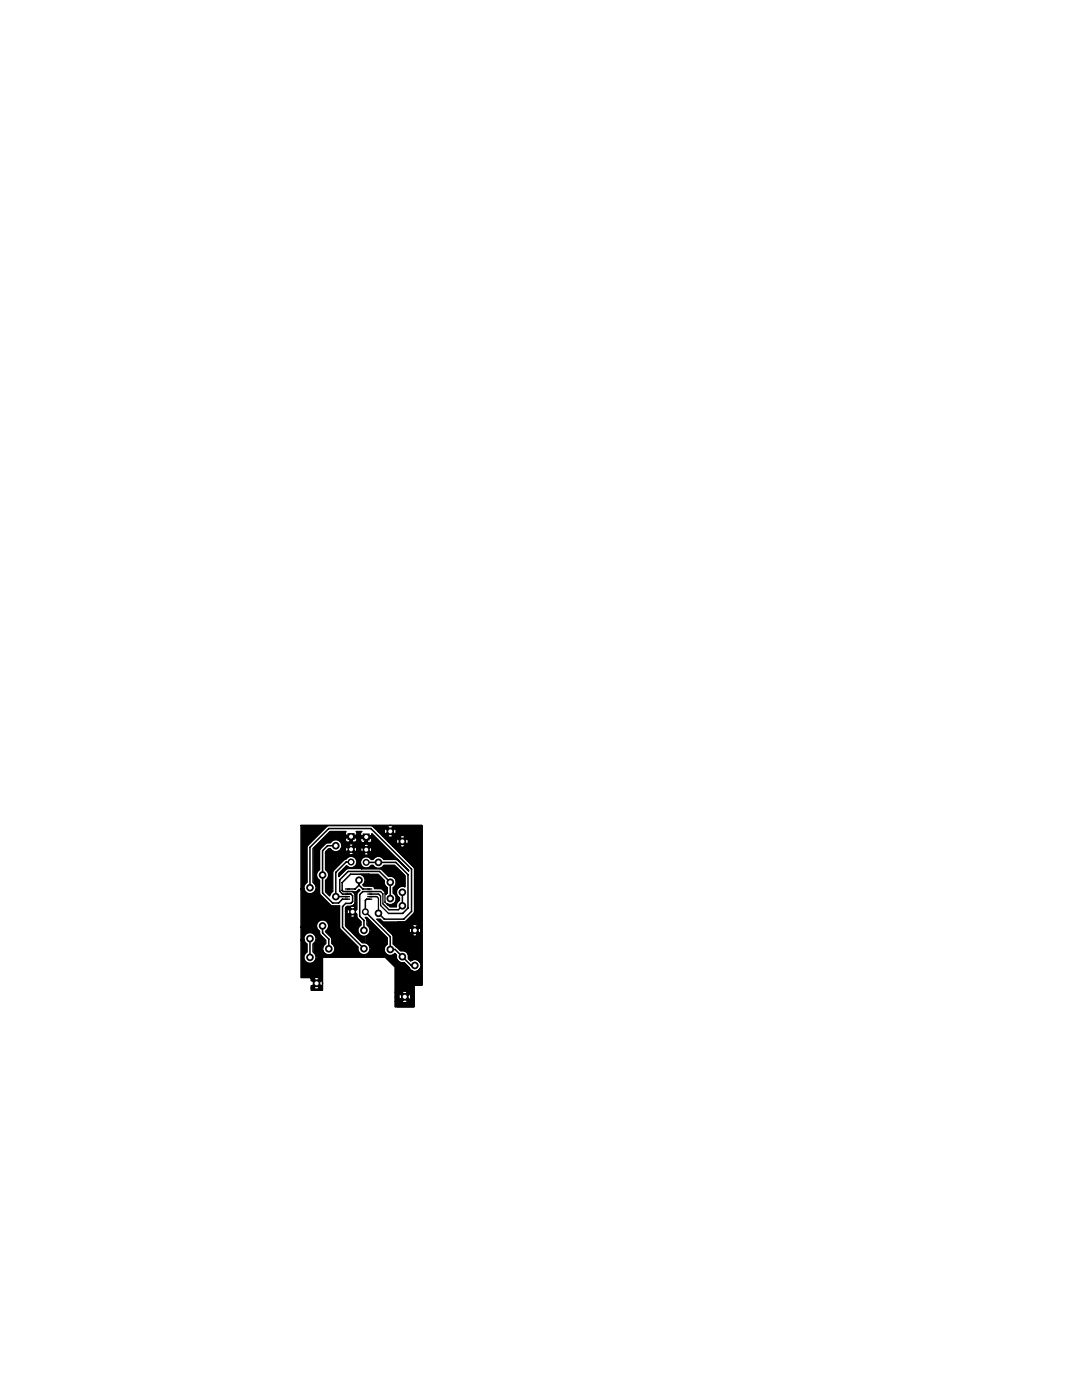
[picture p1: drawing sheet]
<svg xmlns="http://www.w3.org/2000/svg" width="216mm" height="279mm" viewBox="0 0 216 279" stroke-linecap="round" stroke-linejoin="round" font-family="sans-serif">
<path d="M69.3 177.3v.3M69.3 177.8v.3M69.3 178.3v.3M69.3 178.8v.3M69.3 179.3v.3M73.8 177.3v.3M73.8 177.8v.3M73.8 178.3v.3M73.8 178.8v.3M73.8 179.3v.3" fill="none" stroke="#000" stroke-width="1" stroke-linecap="butt"/>
<g fill="#000">
<circle cx="61.9" cy="177.2" r=".76"/>
<circle cx="64.4" cy="174.6" r=".76"/>
<circle cx="67" cy="168.8" r=".76"/>
<circle cx="67" cy="178.9" r=".76"/>
<circle cx="70.1" cy="169.5" r=".7"/>
<circle cx="70.1" cy="172" r=".7"/>
<circle cx="71.6" cy="175.7" r=".76"/>
<circle cx="73.1" cy="172.1" r=".7"/>
<circle cx="73.1" cy="169.6" r=".7"/>
<circle cx="75.5" cy="172.1" r=".76"/>
<circle cx="77.9" cy="176.1" r=".76"/>
<circle cx="77.9" cy="179.3" r=".76"/>
<circle cx="77.9" cy="165.9" r=".76"/>
<circle cx="80.3" cy="167.9" r=".76"/>
<circle cx="80.3" cy="178.1" r=".76"/>
<circle cx="61.9" cy="187.3" r=".76"/>
<circle cx="61.9" cy="191.1" r=".76"/>
<circle cx="63.2" cy="196.2" r=".76"/>
<circle cx="64.4" cy="184.8" r=".76"/>
<circle cx="65.6" cy="189.4" r=".76"/>
<circle cx="70.4" cy="182" r=".7"/>
<circle cx="72.6" cy="189.3" r=".76"/>
<circle cx="72.6" cy="185.7" r=".76"/>
<circle cx="72.9" cy="182" r=".7"/>
<circle cx="75.5" cy="182.3" r=".76"/>
<circle cx="77.9" cy="189.5" r=".76"/>
<circle cx="80.3" cy="190.9" r=".76"/>
<circle cx="80.3" cy="180.8" r=".76"/>
<circle cx="80.8" cy="198.9" r=".76"/>
<circle cx="82.8" cy="192.7" r=".76"/>
<circle cx="82.8" cy="185.7" r=".76"/>
</g>
<path d="M70.1 166.3v1.4M73.1 166.3v1.4" fill="none" stroke="#000" stroke-width="1.4" stroke-linecap="butt"/>
<g fill="none" stroke="#000" stroke-width=".3">
<path d="M61.8 177.2v-8.1l3.8-3.7h8.4l8.1 8.1v8.4l-1.5 1.5h-3.9l-1.2-1.1M67 168.8h-1.6l-1 1v8.4l2 2h1.2l.7-.7h1M70.1 172h-1l-2.1 2.1v4.8h2.3M70.1 169.5l1.5 1.5v1.8l.5 .6h5l2 2v4.7l-.6 .6h-1.1M71.6 176.7l-.7 .7h-1.6M71.6 176.7l.8 .7h1.4M71.6 175.7v1M73.1 172.1h5.9l2.4 2.4v6.7l-1.1 1.1h-2.8M73.8 179.5h-.6l-.3 .2v2.3l5 4.9v2.6h.9l3.2 3.2h.8M73.8 178.9h1.4M73.8 178.4h1.7l.4 .4M75.9 177.9h-3.5l-.6 .6v4.4l.8 .8v2"/>
<path d="M76.8 177.7l-3.2-3.2h-3.6l-1.7 1.6v1.6l.2 .2h1.9l.4 .4v3.2l-.4 .5M77.9 179.3v-3.2l-2.2-2.2h-6.2l-1.7 1.7v2.3l.6 .5h1.6l.4 .4v1.1l-.4 .4h-1l-.6 .6v4.2l4.2 4.2M80.3 178.1v2.7l-.8 .8h-1.9l-1.2-1.2M61.8 187.3v3.8M64.4 184.8v1.4l1.2 1.2v2"/>
</g>
<g fill="none" stroke="#000" stroke-width=".25">
<path d="M60 164.7h17.9l-.5 .1-.1 .2h-2.8l-.5-.2h-8.4l-.4 .1-3.9 4v7.2a1.16 1.16 0 0 0-.6 1.3h-.7h.7a1.21 1.21 0 0 0 1.9 .8 1.21 1.21 0 0 0-.2-2.1v-6.7l3.5-3.5h3.2l-.2 .3 .1 .5h2.1l.1-.5-.2-.3h1.2l-.3 .3 .2 .6h2l.1-.4 7.3 7.3v.2l-2.3-2.3-2.7-.2a1.2 1.2 0 0 0-2 .1h-.5a1.15 1.15 0 0 0-1.7-.3 1.15 1.15 0 0 0 0 1.8 1.15 1.15 0 0 0 1.8-.3l.4 .1a1.2 1.2 0 0 0 2.1-.1h2.1l2.1 2.1v2.2l-.3-.1a1.21 1.21 0 0 0-1.4 .8 1.21 1.21 0 0 0 .6 1.4v.6l-.4 .4-.2 .9h-1.3l-.6-.7 .4 .2a1.21 1.21 0 0 0 1.4-.7 1.21 1.21 0 0 0-.5-1.5l.1-1.2a1.21 1.21 0 0 0 .4-1.5 1.21 1.21 0 0 0-1.5-.7l-1.4-1.4-.4-.2h-6.2l-.4 .2-1.5 1.5v-.7l1.6-1.5a1.14 1.14 0 0 0 1.7 0 1.14 1.14 0 0 0-.1-1.7 1.14 1.14 0 0 0-1.7 .3l-.5 .2-2.1 2.3-.1 4-.4 .4-.2 .5-.9-.8 .1-2.4a1.2 1.2 0 0 0-.1-2v-3.2h4.6l.1 .1 .5 .1 .4-.2h2.1v.2l.5 .1 .4-.1 .1-.2-.5-.5-.5 .5h-2.1l-.4-.5-.6 .5h-4.6v-.4l.7-.6 .4 .1a1.21 1.21 0 0 0 2 0h.9l.1 .4 .2 .1 .5-.5h.7l.5 .5 .2-.1 .1-.3h.7l.1 .4 .2 .1 .5-.5h.7l.6 .5 .1-.1a.8 .8 0 0 0-.1-1l-.6 .6h-.7l-.5-.6-.2 .1-.1 .5h-.7l-.1-.5-.2-.1-.5 .5h-.7l-.5-.5-.2 .1-.1 .4h-.9l.2-.9h1.3l.6 .5 .4-.4h2.1l.5 .5 .5-.5-.1-.2-.4-.1-.5 .1v.2h-2.1v-.2a.8 .8 0 0 0-1 .1h-1.3l-.2-.5-.4-.4h1.3l.4 .4 .5-.1 1 .1 .4-.3h.7l.4 .4 .5-.1 1.1 .1 .2-.2 .1-.6-.9-.1v.8h-.5v-.8h-.7l-.2 .5h-.7l-.1-.6h-.8v.8h-.5v-.8h-.8l-.1 .5h-1.3a1.17 1.17 0 0 0-1.6 .5h-.9l-1.3 1.3v4.1a1.19 1.19 0 0 0 0 2.1v2.7l2.3 2.4 1.7-.1v4.6l3.7 3.7a1.21 1.21 0 0 0 1 1.5 1.21 1.21 0 0 0 1.3-1.3 1.21 1.21 0 0 0-1.5-1l-3.4-3.4v-2h.9l.1 .2a.8 .8 0 0 0 1-.2l-.5-.5-.6 .5h-.9v-.8h.3l.1 .4 .2 .1 .5-.5-.5-.6-.2 .1-.1 .5h-.3l.1-.9h.8l.6 .5 .5-.5-.1-.2-.5-.1-.4 .1-.1 .2h-.8l.2-.2 1-.1 .7-.6v-1.7l-.5-.5a1.09 1.09 0 0 0 1.2-.5l.2 .2-.4 .4-.2 .4v3l-.5 .5 .5 .4 .2 .9 .6 .6v.7a1.21 1.21 0 0 0-.3 1.9 1.21 1.21 0 0 0 1.8 0 1.21 1.21 0 0 0-.3-1.9v-1.1l-.4-.4h.4l4.1 4.1v1.2a1.2 1.2 0 0 0-.4 1.9 1.2 1.2 0 0 0 1.9 0l.3 .4a1.2 1.2 0 0 0 1.5 1.4l1.1 1a1.2 1.2 0 0 0 1.7 .6 1.2 1.2 0 0 0 .4-1.7 1.2 1.2 0 0 0-1.8-.2l-.5-.6a1.2 1.2 0 0 0-1.5-1.4l-1.5-1.4v-1.5l-.2-.3h3.9l.1 .2 .5 .1 .5-.1v-.2l-.5-.6-.6 .6h-3.9l-.8-.9h4.1l.1 .5h.2l.5-.5h.7l.6 .5h.2l.1-.5-.1-.5-.2-.1-.6 .6h-.7l-.5-.6-.2 .1-.1 .5h-4.1l-1-1h5.7l.6 .6 .5-.6v-.1l-.5-.1-.5 .1-.1 .1h-5.7l-1.3-1.3h.6l.9 .6h3.9l.4-.1 1.7-1.8v-8.9l-4.4-4.4h1.4l.1 .2 .5 .1 .5-.1 .1-.2-.6-.5-.6 .5h-1.4l-.9-.9h1.7l.1 .5 .2 .1 .5-.6h.7l.6 .6 .2-.1a.88 .88 0 0 0-.2-1l-.6 .5h-.7l-.5-.5h-.2l-.1 .5h-1.7l-1.1-1.1h1l.1 .2 .5 .1 1.8-.1 .6 .6 .6-.6-.1-.2a.88 .88 0 0 0-1.1 .2h-1.3v-.2l-.5-.5-.6 .5h-1l-.9-.9h1.3l.1 .5 .1 .1 .6-.6h.7l.6 .6 .2-.1 .1-.5-.1-.5-.2-.1-.6 .6h-.7l-.6-.6-.1 .1-.1 .5h-1.3l-.9-.9h2.8l.6 .6 .5-.6v-.2l-.5-.1h6.3v31.9h-1.5v4.3h-3.9v-1h1.4l.1 .1 .5 .1 .5-.1v-.1l-.5-.6-.6 .6h-1.4v-.9h.8l.1 .4 .1 .1 .6-.6h.7l.6 .6 .2-.1a.88 .88 0 0 0-.2-1l-.6 .5h-.7l-.6-.5-.1 .1-.1 .5h-.8v-1h1.4l.6 .6 .5-.6v-.2a.88 .88 0 0 0-1.1 .2h-1.4v-5l-1.9-2h-12.5v5.2l-.1-.4-.2-.1-.6 .5h-.7h.7l.6 .6 .2-.1 .1-.5v1.4h-2.3v-.4h.5l.1 .1 .5 .1 .4-.1 .1-.1-.5-.6-.6 .6h-.5v-.5l.1 .1 .6-.6-.6-.5-.1 .1v-.5h.5l.6 .6 .5-.6-.1-.2a.88 .88 0 0 0-1 .2h-.5v-.2h-2.1v-7.5h.7l.1 .4 .5 .4-.1 1.6a1.21 1.21 0 0 0-.3 1.9 1.21 1.21 0 0 0 1.9-.1 1.21 1.21 0 0 0-.4-1.8l.1-1.7a1.22 1.22 0 0 0-.2-2.1 1.22 1.22 0 0 0-1.6 1.4h-.7v-2.6h3.2l.2 .5 .4 .3 .1 .8 1.1 1.1-.1 .6a1.21 1.21 0 0 0-.2 1.9 1.21 1.21 0 0 0 1.8-.1 1.21 1.21 0 0 0-.3-1.8l-.1-1.1-1.2-1.3a1.23 1.23 0 0 0 .1-2.2 1.23 1.23 0 0 0-1.8 1.3h-3.2zM60.2 164.7v30.4M60.4 164.7v30.4M60.6 164.7v30.4M60.8 164.7v11.9M60.8 177.8v8.9M61 164.7v11.6M61 178v8.5M61.2 164.7v11.4M61.2 178.2v8.1M61.4 164.7v4M61.4 178.3v7.9"/>
<path d="M61.6 164.7v3.8M61.6 178.4v7.7M61.8 164.7v3.6M61.8 178.4v7.7M62 164.7v3.4M62 178.4v7.7M62.2 164.7v3.2M62.2 178.3v7.9M62.4 164.7v3M62.4 178.2v8.1M62.6 164.7v2.8M62.6 169.2v7.1"/>
<path d="M62.6 178.1v8.3M62.8 164.7v2.6M62.8 169v7.5M62.8 177.9v8.7M63 164.7v2.4M63 168.7v8.2M63 177.4v9.7M63.2 164.7v2.2M63.2 168.5v5.7M63.2 175v9.4M63.4 164.7v2M63.4 168.3v5.6"/>
<path d="M63.4 175.4v8.6M63.7 164.7v1.8M63.7 168.1v5.5M63.7 175.6v8.2M63.9 164.7v1.6M63.9 167.9v1.6M63.9 178.5v5.2M64.1 164.7v1.4M64.1 167.7v1.6M64.1 178.7v4.9M64.3 164.7v1.2M64.3 167.5v1.5"/>
<path d="M64.3 178.9v4.7M64.5 164.7v1M64.5 167.3v1.5M64.5 179.1v4.5M64.7 164.7v.8M64.7 167.1v1.5M64.7 179.3v4.3M64.9 164.7v.6M64.9 166.9v1.5M64.9 179.5v4.2M65.1 164.7v.4M65.1 166.7v1.6"/>
<path d="M65.1 169.9v3.7M65.1 175.6v2.5M65.1 179.7v4.1M65.3 164.7v.2M65.3 166.5v1.7M65.3 169.7v4.2M65.3 175.4v2.9M65.3 179.9v4.1M65.5 164.7v.1M65.5 166.3v1.9M65.5 169.5v4.7M65.5 175v3.5"/>
<path d="M65.7 164.7v.1M65.7 166.1v2.1M65.7 169.4v9.3M65.9 164.7v.1M65.9 165.9v2.3M65.9 169.4v9.1M66.1 164.7v.1M66.1 165.9v2.1M66.1 169.6v8.6M66.3 164.7v.1M66.3 165.9v1.9M66.3 169.8v8.2"/>
<path d="M66.5 164.7v.1M66.5 165.9v1.8M66.5 169.9v3.9M66.7 164.7v.1M66.7 165.9v1.7M66.7 169.9v3.7M66.9 164.7v.1M66.9 165.9v1.7M66.9 170v3.4M67.1 164.7v.1M67.1 165.9v1.7M67.1 170v3.2"/>
<path d="M67.3 164.7v.1M67.3 165.9v1.7M67.3 169.9v3.1M67.5 164.7v.1M67.5 165.9v1.8M67.5 169.9v2.9M67.7 164.7v.1M67.7 165.9v1.9M67.7 169.8v2.8M67.7 174.2v.6M67.9 164.7v.1M67.9 165.9v2.1"/>
<path d="M67.9 169.6v2.8M67.9 174v.6M68.1 164.7v.1M68.1 165.9v2.5M68.1 169.2v3M68.1 173.8v.6M68.3 164.7v.1M68.3 165.9v6M68.3 173.6v.6M68.5 164.7v.1M68.5 165.9v5.8M68.5 173.4v.6"/>
<path d="M68.7 164.7v.1M68.7 165.9v5.7M68.7 173.2v.6M68.9 164.7v.1M68.9 165.9v.2M68.9 166.6v.7M68.9 167.8v1.6M68.9 169.6v1.9M68.9 173v.6M69.1 164.7v.1M69.1 166.7v.5M69.1 168v1"/>
<path d="M69.1 170v1.4M69.1 172.8v.6M69.3 164.7v.1M69.3 166.7v.5M69.3 168.1v1M69.3 169.8v1.4M69.3 172.9v.5M69.5 164.7v.1M69.5 166.7v.5M69.5 168.1v1.2M69.5 169.6v1.4M69.5 173v.3"/>
<path d="M69.7 164.7v.1M69.7 166.7v.5M69.7 168v.4M69.7 168.8v1.4M69.7 170.6v.3M69.7 173.1v.2M70 164.7v.1M70 166.7v1.7M70 169v1M70 170.6v.3M70 173.2v.1M70.2 164.7v.1"/>
<path d="M70.2 166.7v1.7M70.2 169v1M70.2 170.6v.3M70.2 173.2v.1M70.4 164.7v.1M70.4 166.7v.5M70.4 168v.4M70.4 168.8v1.4M70.4 170.6v.3M70.4 173.1v.2M70.6 164.7v.1M70.6 166.7v.5"/>
<path d="M70.6 168.1v1.2M70.6 169.6v1.4M70.6 173v.3M70.6 178v.1M70.8 164.7v.1M70.8 166.7v.5M70.8 168.1v1M70.8 169.8v1.4M70.8 172.9v.4M70.8 178v.3M71 164.7v.1M71 166.7v.5"/>
<path d="M71 168v1M71 170v1.4M71 172.7v.6M71 178v3.7M71.2 164.7v.1M71.2 165.9v.2M71.2 166.6v.7M71.2 167.8v1.6M71.2 169.6v2.2M71.2 172.3v1M71.2 177.9v3.6M71.4 164.7v.1"/>
<path d="M71.4 165.9v7.4M71.4 177.7v.4M71.6 164.7v.1M71.6 165.9v7.4M71.6 177.5v.4M71.8 164.7v.1M71.8 165.9v7.4M71.8 177.6v.1M71.9 174.5h3.6l1.2 1.2a1.14 1.14 0 0 0 .6 1.4v1.2l-.3 .2a1.32 1.32 0 0 0-1.1-1.2h-1.2l-.1-.3-.2-.1-1.8-.1-.2-.2a1.19 1.19 0 0 0 .4-1.2 1.19 1.19 0 0 0-.9-.9zM72 164.7v.1M72 165.9v.3M72 166.7v.7"/>
<path d="M72 167.9v1.5M72 169.8v2M72 172.4v.9M72 174.5h.1M72.2 164.7v.1M72.2 165.9h.1M72.2 166.8v.5M72.2 168.1v1M72.2 170.1v1.3M72.2 172.8v.5M72.2 174.5v.1M72.4 164.7v.1"/>
<path d="M72.4 166.8v.5M72.4 168.2v1M72.4 169.9v1.3M72.4 173v.3M72.4 174.5v.3M72.4 176.6h.1M72.6 164.7v.1M72.6 166.8v.5M72.6 168.2v.4M72.6 168.7v.7M72.6 169.7v.7M72.6 170.5v.6"/>
<path d="M72.6 173.1v.2M72.6 174.5v.5M72.6 176.4v.4M72.8 164.7v.1M72.8 166.8v.5M72.8 168.1v.4M72.8 168.9v1.3M72.8 170.6v.4M72.8 173.2v.1M72.8 174.5v.9M72.8 175.9v.9M73 164.7v.1"/>
<path d="M73 166.8v1.7M73 169.1v.9M73 170.7v.3M73 173.2v.1M73 174.5v2.3M73.2 164.7v.1M73.2 166.8v1.7M73.2 169.1v1M73.2 170.7v.3M73.2 173.2v.1M73.2 174.5v2.3M73.4 164.7v.1"/>
<path d="M73.4 166.8v.5M73.4 168.1v.4M73.4 168.9v1.4M73.4 170.6v.4M73.4 173.2v.1M73.4 174.5v2.3M73.6 164.7v.1M73.6 166.8v.5M73.6 168.2v1.2M73.6 169.7v1.4M73.6 173.1v.2M73.6 174.5v2.3"/>
<path d="M73.8 164.7v.1M73.8 166.8v.5M73.8 168.2v1M73.8 169.9v1.4M73.8 173v.3M73.8 174.5v2.3M74 164.7v.1M74 166.8v.5M74 168.1v1M74 170.1v1.4M74 172.8v.5M74 174.5v2.4"/>
<path d="M74.2 164.7v.1M74.2 166.4v5.1M74.2 172.7v.6M74.2 174.5v2.4M74.4 164.7v.2M74.4 166.6v4.9M74.4 172.7v.6M74.4 174.5v2.4M74.6 164.7v.4M74.6 166.8v4.5M74.6 172.9v.4M74.7 174.5v2.6"/>
<path d="M74.8 164.7v.6M74.8 167v4.1M74.8 173.1v.2M74.9 174.5v2.8M75 164.7v.8M75 167.2v3.8M75 173.2v.1M75.1 174.5v2.8M75.2 178.9l.3 .4v3M75.2 164.7v1M75.2 167.4v3.5M75.2 173.3h.1"/>
<path d="M75.3 174.5v2.8M75.4 164.7v1.2M75.4 167.6v3.3M75.4 173.3h.1M75.5 174.5v2.8M75.6 164.7v1.5M75.6 167.8v3.1M75.6 173.3h.1M75.7 174.7v2.6M75.8 164.7v1.7M75.8 168v3M75.8 173.3v.1"/>
<path d="M75.9 174.9v2.4M75.9 177.9l.5 .5v2M75.9 178.8v1.9l1.6 1.6M76 164.7v1.9M76 168.2v2.8M76 173.2v.2M76.1 175.1v2.3M76.3 164.7v2.1M76.3 168.4v2.8M76.3 173.1v.5M76.3 175.3v2.2M76.5 164.7v2.3"/>
<path d="M76.5 168.6v2.8M76.5 172.9v.9M76.5 175.5v2.2M76.7 164.7v2.5M76.7 168.8v2.7M76.7 172.7v1.3M76.7 175.7v2.2M76.8 177.7v2.3l.6 .7M76.9 164.7v.7M76.9 166.4v1M76.9 169v2.5M76.9 172.7v1.5"/>
<path d="M76.9 176.8v1.3M77.1 164.7v.8M77.1 166.4v1.2M77.1 169.2v2.3M77.1 172.7v1.7M77.1 177v1.4M77.3 164.7v1M77.3 166.2v1.6M77.3 169.4v2.1M77.3 172.7v1.9M77.3 177.1v1.2M77.5 164.7v.1"/>
<path d="M77.5 165.1v.8M77.5 166v.7M77.5 167v1M77.5 169.6v1.9M77.5 172.7v2.1M77.7 164.7v.1M77.7 165.4v1.1M77.7 167.1v1.1M77.7 169.8v1.7M77.7 172.7v2.2M77.9 164.7h.1M77.9 165.6v.7"/>
<path d="M77.9 167.1v1.3M77.9 170v1.5M77.9 172.7v2.2M78.1 164.7v.1M78.1 165.3v1.2M78.1 167.1v1.5M78.1 170.2v1.3M78.1 172.7v2.2M78.3 164.7v.1M78.3 165.1v.8M78.3 166v.7M78.3 167v1.8"/>
<path d="M78.3 170.4v1.1M78.3 172.7v2.2M78.5 164.7v1M78.5 166.2v2.8M78.5 170.7v.8M78.5 172.7v2.3M78.5 177.1v1.2M78.7 164.7v.8M78.7 166.4v2.8M78.7 170.9v.6M78.7 172.7v2.5M78.7 176.9v1.5"/>
<path d="M78.9 164.7v.7M78.9 166.4v3M78.9 171.1v.4M78.9 172.9v2.5M78.9 176.7v2M78.9 180v1M79.1 164.7v4.9M79.1 171.3v.3M79.1 173.1v7.9M79.3 164.7v2.7M79.3 168.5v1.3M79.3 171.5v.1"/>
<path d="M79.3 173.3v4.1M79.3 178.8v1.3M79.5 164.7v2.8M79.5 168.3v1.7M79.5 171.7v.1M79.5 173.5v3.7M79.5 179v.9M79.7 164.7v3M79.7 168.1v2.1M79.7 171.9v.1M79.7 173.7v3.3M79.7 179.1v.6"/>
<path d="M79.9 164.7v2.1M79.9 167.2v1.5M79.9 169v1.4M79.9 172.1v.1M79.9 173.9v3M80.1 164.7v2.1M80.1 167.4v1.1M80.1 169.1v1.5M80.1 172.3v.1M80.1 174.1v2.8M80.3 164.7v2M80.3 167.5v.8"/>
<path d="M80.3 169.1v1.7M80.3 172.5v.1M80.3 174.3v2.6M80.5 164.7v2.1M80.5 167.3v1.2M80.5 169.1v1.9M80.5 172.7v.1M80.5 174.5v2.4M80.7 164.7v2.1M80.7 167.1v.7M80.7 168v.7M80.7 169v2.2"/>
<path d="M80.7 172.9v.1M80.7 174.7v2.3M80.9 164.7v2.9M80.9 168.2v3.2M80.9 173.1v.1M81.1 164.7v2.7M81.1 168.4v3.2M81.1 173.3v.1M81.3 164.7v2.7M81.3 168.4v3.4M81.3 173.5v.1M81.5 164.7v7.3"/>
<path d="M81.5 173.7v.2M81.7 164.7v7.5M81.9 164.7v7.8M82.1 164.7v8M82.3 164.7v8.2M82.5 164.7v8.4M82.8 164.7v19.8M83 164.7v19.8M83.2 164.7v19.9M83.4 164.7v20.8M83.6 164.7v20.5M83.8 164.7v20.4"/>
<path d="M84 164.7v27.7M84.2 164.7v31.9M60.8 187.9v2.6M60.8 191.7v3.4M61 188.2v2M61 191.9v3.2M61.2 188.4v1.6M61.2 192.1v3M61.4 192.2v2.9M61.6 192.3v2.8M61.8 192.3v2.8M62 192.3v2.8"/>
<path d="M62.2 192.2v3.5M62.2 196.8v.8M62.4 192.1v3.8M62.4 196.6v1M62.6 188.2v2M62.6 192v3.2M62.6 195.3v.8M62.6 196.4v.7M62.6 197.2v.4M62.8 188v2.4M62.8 191.8v3.3M62.8 195.6v1.3"/>
<path d="M62.8 197.4v.2M63 187.6v3.2M63 191.3v3.8M63 195.8v.9M63 197.4v.2M63.2 185.2v9.9M63.2 195.8v.9M63.2 197.4v.2M63.4 185.6v9.5M63.4 195.6v1.3M63.4 197.4v.2M63.7 185.8v9.3"/>
<path d="M63.7 195.4v.7M63.7 196.4v.7M63.7 197.3v.3M63.9 186.5v9.4M63.9 196.6v1M64.1 186.7v9M64.1 196.8v.8M64.3 186.9v8.9M64.3 196.7v.9M64.5 187.1v1.9M64.5 189.7v1.3M64.7 187.3v1.3"/>
<path d="M64.7 190.1v.9M64.9 187.5v.9M64.9 190.3v.7M65.1 185.8v.3M65.1 190.4v.6M65.3 185.6v.7M65.3 190.5v.5M65.5 180.2v4.2M65.5 185.2v1.3M65.5 190.6v.4M65.7 180.4v6.3M65.7 190.6v.4"/>
<path d="M65.9 180.6v6.3M65.9 190.5v.5M66.1 180.7v6.4M66.1 190.4v.6M66.3 180.8v7.6M66.3 190.4v.6M66.5 180.8v7.8M66.5 190.2v.8M66.7 180.8v8.1M66.7 189.8v1.2M66.9 180.8v10.2M67.1 180.8v10.2"/>
<path d="M67.3 180.8v10.2M67.5 180.8v10.2M67.7 180.8v10.2M67.9 185.5v5.5M68.1 185.7v5.3M68.3 185.9v5.1M68.5 186.1v4.9M68.7 186.3v4.7M68.9 186.5v4.5M69.1 181v4M69.1 186.7v4.3M69.3 180.9v.6"/>
<path d="M69.3 182.4v2.8M69.3 186.9v4.1M69.5 180.9v.6M69.5 182.4v3M69.5 187.1v3.9M69.7 180.9v.8M69.7 182.2v3.4M69.7 187.3v3.7M70 180.9h.1M70 181.2v.7M70 182v.7M70 183v2.8"/>
<path d="M70 187.5v3.5M70.2 180.8v.1M70.2 181.4v1.1M70.2 183.1v2.9M70.2 187.7v3.3M70.4 180.7v.1M70.4 181.6v.7M70.4 183.1v3.1M70.4 187.9v3.1M70.6 180.6v.3M70.6 181.4v1.1M70.6 183.1v3.3"/>
<path d="M70.6 188.1v2.9M70.8 180.4v.5M70.8 181.2v.7M70.8 182v.7M70.8 183v3.6M70.8 188.3v2.7M71 182.2v4.7M71 188.5v2.5M71.2 182.4v4.7M71.2 188.7v2.3M71.4 183.3v4M71.4 188.9v2.1"/>
<path d="M71.6 183.5v1.6M71.6 186.3v1.2M71.6 189.9v1.1M71.8 183.7v1.1M71.8 186.5v1.2M71.8 190.2v.8M72 183.9v.7M72 186.7v1.2M72 190.4v.6M72.2 186.8v1.3M72.2 190.4v.6M72.4 186.9v1.2"/>
<path d="M72.4 190.5v.5M72.6 186.9v1.2M72.6 190.5v.5M72.8 186.9v1.2M72.8 190.5v.5M73 183.1v.1M73 186.8v1.4M73 190.5v.5M73.2 183.1v.6M73.2 186.7v1.6M73.2 190.4v.6M73.4 183.3v1.5"/>
<path d="M73.4 186.6v1.8M73.4 190.2v.8M73.6 183.5v1.5M73.6 186.4v2.2M73.6 190v1M73.8 183.7v1.7M73.8 185.9v3.2M73.8 189.6v1.4M74 183.9v7.1M74.2 184.1v6.9M74.4 184.3v6.7M74.6 184.5v6.5"/>
<path d="M74.8 184.7v6.3M75 184.9v6.1M75.2 183.4v.1M75.2 185.1v5.9M75.4 183.5v.2M75.4 185.3v5.7M75.6 183.5v.4M75.6 185.5v5.5M75.8 183.4v.7M75.8 185.7v5.3M76 183.6v.7M76 185.9v5.1"/>
<path d="M76.3 183.8v.7M76.3 186.1v4.9M76.5 184v.7M76.5 186.3v4.7M76.7 184v.9M76.7 186.6v4.4M76.9 184v1.1M76.9 186.8v2M76.9 190.2v.8M77.1 184v1.3M77.1 187v1.6M77.1 190.4v.8"/>
<path d="M77.3 180.4h.1M77.3 184v1.5M77.3 187.2v1.2M77.3 190.5v.9M77.5 180.4v.2M77.5 184v1.7M77.5 190.6v1M77.7 180.5v.3M77.7 184v1.9M77.7 190.7v1.1M77.9 180.5v.5M77.9 184v2.1"/>
<path d="M77.9 190.7v1.3M78.1 180.5v.5M78.1 184v2.3M78.1 190.7v1.6M78.3 180.4v.6M78.3 184v2.5M78.3 190.6v1.9M78.5 180.4v.6M78.5 184v4.4M78.5 190.5v2.2M78.7 180.2v.8M78.7 184v4.6"/>
<path d="M78.7 190.4v2.5M78.9 184v4.8M78.9 190.4v10.5M79.1 184v5M79.1 190.6v10.3M79.3 184v5.1M79.3 191.6v9.3M79.5 184v5.3M79.5 191.8v9.1M79.7 184v5.5M79.7 192v6.4M79.7 199.4v1.5"/>
<path d="M79.9 184v5.7M79.9 192.1v6.3M79.9 199.4v1.5M80.1 184v5.7M80.1 192.1v6.5M80.1 199.2v1.7M80.3 184v5.7M80.3 192.1v5.7M80.3 198.1v.7M80.3 199v.8M80.5 184v5.7M80.5 192.1v5.7"/>
<path d="M80.5 198.3v1.2M80.7 184v5.8M80.7 192.2v5.5M80.7 198.5v.8M80.9 183.9v6M80.9 192.4v5.4M80.9 198.4v1M81.1 183.7v6.4M81.1 192.6v5.2M81.1 198.2v1.4M81.3 183.5v6.8M81.3 192.8v5.9"/>
<path d="M81.3 199.1v1.8M81.5 183.3v8M81.5 193v5.5M81.5 199.3v1.6M81.7 183.1v2.1M81.7 186.2v5.4M81.7 193.3v5.1M81.7 199.5v1.4M81.9 182.9v2.3M81.9 186.2v5.6M81.9 193.5v5.3M81.9 199.1v1.8"/>
<path d="M82.1 182.7v2.7M82.1 185.9v5.8M82.1 193.7v7.2M82.3 182.5v2.1M82.3 184.9v.7M82.3 185.7v.8M82.3 186.8v4.8M82.3 193.8v7.1M82.5 182.3v2.2M82.5 185.1v1.2M82.5 186.8v4.7M82.5 193.9v7"/>
<path d="M82.8 185.3v.8M82.8 186.9v4.6M82.8 193.9v2.7M83 185.1v1.1M83 186.8v4.7M83 193.9v2.7M83.2 184.9v1.5M83.2 186.8v4.7M83.2 193.8v2.8M83.4 185.9v5.7M83.4 193.7v2.9M83.6 186.1v5.7"/>
<path d="M83.6 193.6v3M83.8 186.2v5.8M83.8 193.4v3.2M84 192.9v3.7M80.3 200v.9M80.5 200.1v.8M80.7 200.1v.8M80.9 200.1v.8M81.1 200.1v.8"/>
</g>
<g fill="#fff">
<circle cx="77.9" cy="189.5" r=".41"/>
<circle cx="77.9" cy="179.3" r=".41"/>
<circle cx="77.9" cy="176.1" r=".41"/>
<circle cx="77.9" cy="165.9" r=".41"/>
<circle cx="75.5" cy="172.1" r=".41"/>
<circle cx="75.5" cy="182.3" r=".41"/>
<circle cx="80.3" cy="190.9" r=".41"/>
<circle cx="80.3" cy="180.8" r=".41"/>
<circle cx="80.3" cy="178.1" r=".41"/>
<circle cx="80.3" cy="167.9" r=".41"/>
<circle cx="61.8" cy="187.3" r=".41"/>
<circle cx="61.8" cy="177.2" r=".41"/>
<circle cx="64.4" cy="174.6" r=".41"/>
<circle cx="64.4" cy="184.8" r=".41"/>
<circle cx="67" cy="178.9" r=".41"/>
<circle cx="67" cy="168.8" r=".41"/>
<circle cx="70.1" cy="167" r=".41"/>
<circle cx="70.1" cy="169.5" r=".41"/>
<circle cx="70.1" cy="172" r=".41"/>
<circle cx="73.1" cy="167" r=".41"/>
<circle cx="73.1" cy="169.6" r=".41"/>
<circle cx="73.1" cy="172.1" r=".41"/>
<circle cx="72.9" cy="182" r=".41"/>
<circle cx="70.4" cy="182" r=".41"/>
<circle cx="65.6" cy="189.4" r=".41"/>
<circle cx="71.6" cy="175.7" r=".41"/>
<circle cx="82.8" cy="185.7" r=".41"/>
<circle cx="82.8" cy="192.7" r=".41"/>
<circle cx="61.8" cy="191.1" r=".41"/>
<circle cx="72.6" cy="189.3" r=".41"/>
<circle cx="72.6" cy="185.7" r=".41"/>
<circle cx="80.8" cy="198.9" r=".41"/>
<circle cx="63.2" cy="196.2" r=".41"/>
</g>
</svg>
